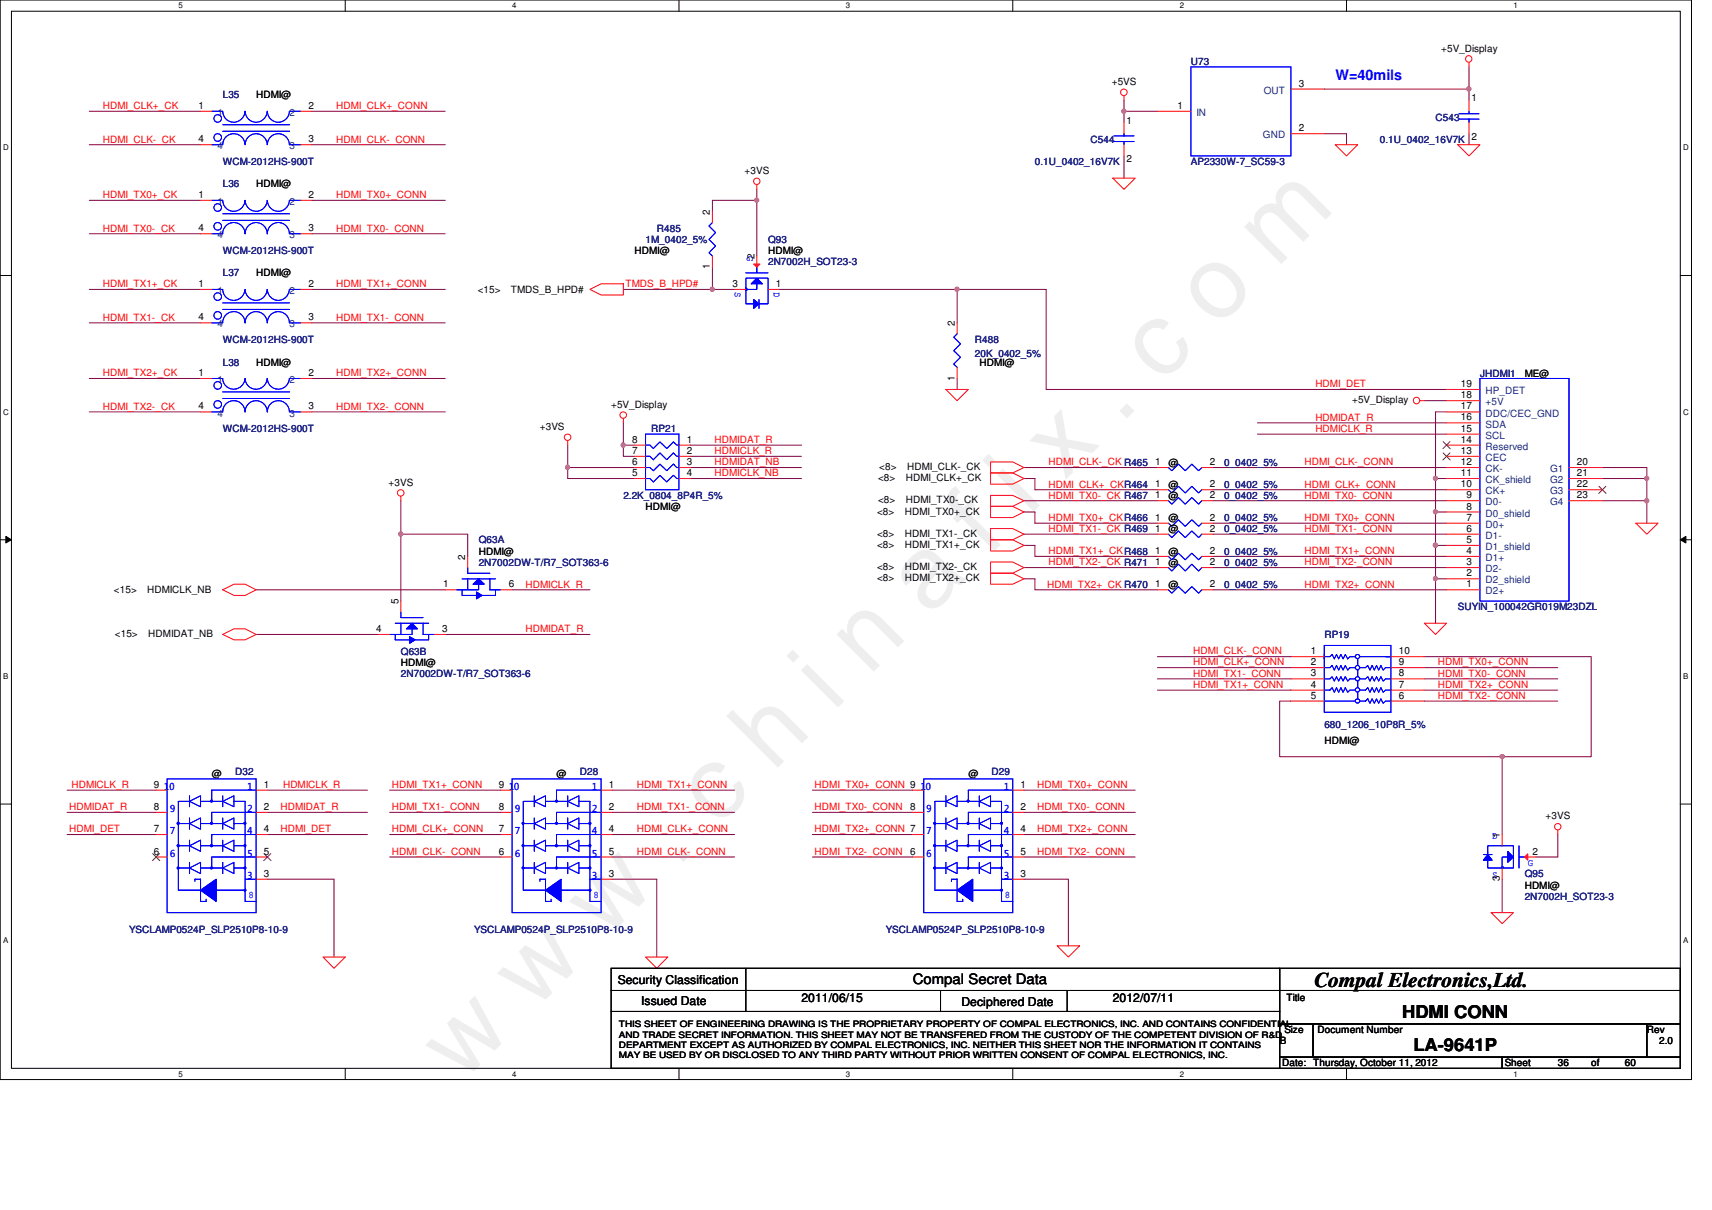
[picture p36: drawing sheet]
<svg xmlns="http://www.w3.org/2000/svg" width="297mm" height="210mm" viewBox="0 0 297 210" stroke-linecap="round" stroke-linejoin="round" font-family="sans-serif">
<defs><g id="words">
<text font-size="17.6" fill="#f0f" x="80.1" y="188" transform="rotate(-45 80.1 188)">w w w . c h i n a f i x . c o m</text>
<text font-size="3.6" x="228" y="171.3">Compal Electronics,Ltd.</text>
<g font-size="3">
<text x="243.3" y="176.6">HDMI CONN</text>
<text x="245.2" y="182.4">LA-9641P</text>
</g>
<text font-size="2.5" fill="#00f" x="231.7" y="13.9">W=40mils</text>
<text font-size="2.5" x="158.4" y="170.8">Compal Secret Data</text>
<g font-size="2.1">
<text x="107.2" y="170.7">Security Classification</text>
<text x="139.1" y="173.8">2011/06/15</text>
<text x="193.1" y="173.8">2012/07/11</text>
<text x="111.2" y="174.3">Issued Date</text>
<text x="166.8" y="174.5">Deciphered Date</text>
</g>
<g font-size="1.7" fill="#000080">
<text x="206.6" y="11.3">U73</text>
<text x="38.6" y="17.1">L35</text>
<text x="249.1" y="20.9">C543</text>
<text x="38.6" y="28.7">WCM-2012HS-900T</text>
<text x="179.6" y="28.7">0.1U_0402_16V7K</text>
<text x="189.2" y="24.8">C544</text>
<text x="206.6" y="28.7">AP2330W-7_SC59-3</text>
<text x="239.4" y="24.8">0.1U_0402_16V7K</text>
<text x="38.6" y="32.5">L36</text>
<text x="114" y="40.2">R485</text>
<text x="38.6" y="48">L37</text>
<text x="38.6" y="44.1">WCM-2012HS-900T</text>
<text x="112" y="42.2">1M_0402_5%</text>
<text x="133.3" y="42.2">Q93</text>
<text x="133.3" y="46">2N7002H_SOT23-3</text>
<text x="38.6" y="59.5">WCM-2012HS-900T</text>
<text x="169.2" y="59.5">R488</text>
<text x="38.6" y="63.4">L38</text>
<text x="169.2" y="61.8">20K_0402_5%</text>
<text x="256.8" y="65.3">JHDMI1</text>
<text x="38.6" y="75">WCM-2012HS-900T</text>
<text x="113" y="75">RP21</text>
<text x="212.4" y="80.8">0_0402_5%</text>
<text x="108.2" y="86.6">2.2K_0804_8P4R_5%</text>
<text x="212.4" y="84.6">0_0402_5%</text>
<text x="212.4" y="86.6">0_0402_5%</text>
<text x="83.1" y="94.3">Q63A</text>
<text x="212.4" y="90.4">0_0402_5%</text>
<text x="212.4" y="92.4">0_0402_5%</text>
<text x="83.1" y="98.1">2N7002DW-T/R7_SOT363-6</text>
<text x="212.4" y="98.1">0_0402_5%</text>
<text x="212.4" y="96.2">0_0402_5%</text>
<text x="212.4" y="102">0_0402_5%</text>
<text x="252.9" y="105.9">SUYIN_100042GR019M23DZL</text>
<text x="69.6" y="113.6">Q63B</text>
<text x="229.8" y="110.7">RP19</text>
<text x="69.6" y="117.4">2N7002DW-T/R7_SOT363-6</text>
<text x="229.8" y="126.3">680_1206_10P8R_5%</text>
<text x="40.8" y="134.5">D32</text>
<text x="100.6" y="134.5">D28</text>
<text x="172" y="134.5">D29</text>
<text x="264.5" y="152.2">Q95</text>
<text x="22.4" y="161.8">YSCLAMP0524P_SLP2510P8-10-9</text>
<text x="82.3" y="161.8">YSCLAMP0524P_SLP2510P8-10-9</text>
<text x="153.7" y="161.8">YSCLAMP0524P_SLP2510P8-10-9</text>
<text x="264.5" y="156">2N7002H_SOT23-3</text>
</g>
<g font-size="1.7">
<text x="250.1" y="9">+5V_Display</text>
<text x="44.4" y="17.1">HDMI@</text>
<text x="192.9" y="14.7">+5VS</text>
<text x="225.3" y="15">3</text>
<text x="255.3" y="17.6">1</text>
<text x="34.4" y="18.9">1</text>
<text x="53.5" y="18.9">2</text>
<text x="195.4" y="21.5">1</text>
<text x="204.3" y="18.9">1</text>
<text x="225.3" y="22.8">2</text>
<text x="34.4" y="24.7">4</text>
<text x="53.5" y="24.7">3</text>
<text x="195.4" y="28.1">2</text>
<text x="255.3" y="24.2">2</text>
<text x="34.4" y="34.3">1</text>
<text x="44.4" y="32.5">HDMI@</text>
<text x="53.5" y="34.3">2</text>
<text x="129.2" y="30.2">+3VS</text>
<text x="34.4" y="40.1">4</text>
<text x="53.5" y="40.1">3</text>
<text x="123.2" y="37.3" transform="rotate(-90 123.2 37.3)">2</text>
<text x="44.4" y="48">HDMI@</text>
<text x="110.1" y="44.1">HDMI@</text>
<text x="123.2" y="46.7" transform="rotate(-90 123.2 46.7)">1</text>
<text x="130.9" y="45" transform="rotate(-90 130.9 45)">2</text>
<text x="133.3" y="44.1">HDMI@</text>
<text x="34.4" y="49.8">1</text>
<text x="53.5" y="49.8">2</text>
<text x="82.9" y="50.8">&lt;15&gt;</text>
<text x="88.6" y="50.8">TMDS_B_HPD#</text>
<text x="127.1" y="49.8">3</text>
<text x="134.6" y="49.8">1</text>
<text x="34.4" y="55.6">4</text>
<text x="53.5" y="55.6">3</text>
<text x="165.6" y="56.6" transform="rotate(-90 165.6 56.6)">2</text>
<text x="34.4" y="65.2">1</text>
<text x="44.4" y="63.4">HDMI@</text>
<text x="53.5" y="65.2">2</text>
<text x="169.9" y="63.4">HDMI@</text>
<text x="264.5" y="65.3">ME@</text>
<text x="34.4" y="71">4</text>
<text x="53.5" y="71">3</text>
<text x="106" y="70.7">+5V_Display</text>
<text x="165.6" y="66" transform="rotate(-90 165.6 66)">1</text>
<text x="234.6" y="70">+5V_Display</text>
<text x="253.5" y="71">17</text>
<text x="253.5" y="69.1">18</text>
<text x="253.5" y="67.1">19</text>
<text x="93.7" y="74.6">+3VS</text>
<text x="109.7" y="76.8">8</text>
<text x="119.2" y="76.8">1</text>
<text x="253.5" y="76.8">14</text>
<text x="253.5" y="74.9">15</text>
<text x="253.5" y="72.9">16</text>
<text x="109.7" y="78.7">7</text>
<text x="109.7" y="80.7">6</text>
<text x="109.7" y="82.6">5</text>
<text x="119.2" y="78.7">2</text>
<text x="119.2" y="80.7">3</text>
<text x="119.2" y="82.6">4</text>
<text x="152.4" y="83.5">&lt;8&gt;</text>
<text x="152.6" y="81.5">&lt;8&gt;</text>
<text x="157.2" y="83.5">HDMI_CLK+_CK</text>
<text x="157.4" y="81.5">HDMI_CLK-_CK</text>
<text x="200.4" y="80.7">1</text>
<text x="202.7" y="80.8">@</text>
<text x="209.9" y="80.7">2</text>
<text x="253.5" y="82.6">11</text>
<text x="253.5" y="80.7">12</text>
<text x="253.5" y="78.7">13</text>
<text x="273.6" y="80.7">20</text>
<text x="273.6" y="82.6">21</text>
<text x="67.4" y="84.2">+3VS</text>
<text x="112" y="88.5">HDMI@</text>
<text x="152.2" y="89.3">&lt;8&gt;</text>
<text x="152.4" y="87.3">&lt;8&gt;</text>
<text x="157" y="89.3">HDMI_TX0+_CK</text>
<text x="157.2" y="87.3">HDMI_TX0-_CK</text>
<text x="200.4" y="84.5">1</text>
<text x="200.4" y="86.4">1</text>
<text x="202.7" y="84.6">@</text>
<text x="202.7" y="86.6">@</text>
<text x="209.9" y="84.5">2</text>
<text x="209.9" y="86.4">2</text>
<text x="253.5" y="84.5">10</text>
<text x="254.5" y="88.4">8</text>
<text x="254.5" y="86.4">9</text>
<text x="273.6" y="84.5">22</text>
<text x="273.6" y="86.4">23</text>
<text x="152.2" y="95">&lt;8&gt;</text>
<text x="152.2" y="93.1">&lt;8&gt;</text>
<text x="157" y="95">HDMI_TX1+_CK</text>
<text x="157" y="93.1">HDMI_TX1-_CK</text>
<text x="200.4" y="90.3">1</text>
<text x="200.4" y="92.2">1</text>
<text x="202.7" y="90.4">@</text>
<text x="202.7" y="92.4">@</text>
<text x="209.9" y="90.3">2</text>
<text x="209.9" y="92.2">2</text>
<text x="254.5" y="94.2">5</text>
<text x="254.5" y="92.2">6</text>
<text x="254.5" y="90.3">7</text>
<text x="76.9" y="101.9">1</text>
<text x="80.7" y="97.1" transform="rotate(-90 80.7 97.1)">2</text>
<text x="83.1" y="96.2">HDMI@</text>
<text x="88.3" y="101.9">6</text>
<text x="152.2" y="98.9">&lt;8&gt;</text>
<text x="152.2" y="100.8">&lt;8&gt;</text>
<text x="157" y="98.9">HDMI_TX2-_CK</text>
<text x="157" y="100.8">HDMI_TX2+_CK</text>
<text x="200.4" y="98">1</text>
<text x="200.4" y="96.1">1</text>
<text x="200.4" y="101.9">1</text>
<text x="202.7" y="98.1">@</text>
<text x="202.7" y="96.2">@</text>
<text x="209.9" y="98">2</text>
<text x="209.9" y="96.1">2</text>
<text x="209.9" y="101.9">2</text>
<text x="254.5" y="101.9">1</text>
<text x="254.5" y="100">2</text>
<text x="254.5" y="98">3</text>
<text x="254.5" y="96.1">4</text>
<text x="19.8" y="102.8">&lt;15&gt;</text>
<text x="25.5" y="102.8">HDMICLK_NB</text>
<text x="69.1" y="104.8" transform="rotate(-90 69.1 104.8)">5</text>
<text x="202.7" y="102">@</text>
<text x="19.9" y="110.5">&lt;15&gt;</text>
<text x="25.7" y="110.5">HDMIDAT_NB</text>
<text x="65.3" y="109.6">4</text>
<text x="76.7" y="109.6">3</text>
<text x="227.5" y="113.5">1</text>
<text x="242.7" y="113.5">10</text>
<text x="69.6" y="115.5">HDMI@</text>
<text x="227.5" y="115.4">2</text>
<text x="227.5" y="117.3">3</text>
<text x="227.5" y="119.3">4</text>
<text x="242.7" y="115.4">9</text>
<text x="242.7" y="117.3">8</text>
<text x="242.7" y="119.3">7</text>
<text x="227.5" y="121.2">5</text>
<text x="242.7" y="121.2">6</text>
<text x="229.8" y="129">HDMI@</text>
<text x="26.7" y="136.7">9</text>
<text x="36.7" y="134.8">@</text>
<text x="45.8" y="136.7">1</text>
<text x="86.5" y="136.7">9</text>
<text x="96.6" y="134.8">@</text>
<text x="105.7" y="136.7">1</text>
<text x="168" y="134.8">@</text>
<text x="177.1" y="136.7">1</text>
<text x="26.7" y="140.5">8</text>
<text x="45.8" y="140.5">2</text>
<text x="86.5" y="140.5">8</text>
<text x="105.7" y="140.5">2</text>
<text x="157.9" y="140.5">8</text>
<text x="177.1" y="140.5">2</text>
<text x="268.2" y="142.2">+3VS</text>
<text x="26.7" y="148.3">6</text>
<text x="26.7" y="144.4">7</text>
<text x="45.8" y="144.4">4</text>
<text x="45.8" y="148.3">5</text>
<text x="86.5" y="148.3">6</text>
<text x="86.5" y="144.4">7</text>
<text x="105.7" y="144.4">4</text>
<text x="105.7" y="148.3">5</text>
<text x="157.9" y="148.3">6</text>
<text x="177.1" y="144.4">4</text>
<text x="177.1" y="148.3">5</text>
<text x="260.2" y="145.4" transform="rotate(-90 260.2 145.4)">1</text>
<text x="265.9" y="148.3">2</text>
<text x="45.8" y="152.1">3</text>
<text x="105.7" y="152.1">3</text>
<text x="177.1" y="152.1">3</text>
<text x="260.2" y="152.9" transform="rotate(-90 260.2 152.9)">3</text>
<text x="264.5" y="154.1">HDMI@</text>
<text x="223.2" y="173.6">Title</text>
<text x="222.8" y="179.2">Size</text>
<text x="228.6" y="179.2">Document Number</text>
<text x="285.7" y="179.2">Rev</text>
<text x="222" y="181.1">B</text>
<text x="222.5" y="185">Date: Thursday, October 11, 2012</text>
<text x="261.1" y="185">Sheet</text>
<text x="270.3" y="185">36</text>
<text x="276.1" y="185">of</text>
<text x="281.9" y="185">60</text>
<text x="287.9" y="181.1">2.0</text>
</g>
<g font-size="1.7" fill="#004080">
<text x="219.3" y="16.3">OUT</text>
<text x="37.7" y="20.1">1</text>
<text x="50.2" y="20.1">2</text>
<text x="207.6" y="20.1">IN</text>
<text x="37.7" y="25.9">4</text>
<text x="50.2" y="25.9">3</text>
<text x="219.1" y="24">GND</text>
<text x="37.7" y="35.6">1</text>
<text x="50.2" y="35.6">2</text>
<text x="37.7" y="41.4">4</text>
<text x="50.2" y="41.4">3</text>
<text x="37.7" y="51">1</text>
<text x="50.2" y="51">2</text>
<text x="37.7" y="56.8">4</text>
<text x="50.2" y="56.8">3</text>
<text x="37.7" y="66.5">1</text>
<text x="50.2" y="66.5">2</text>
<text x="257.8" y="70.3">+5V</text>
<text x="257.8" y="68.4">HP_DET</text>
<text x="37.7" y="72.3">4</text>
<text x="50.2" y="72.3">3</text>
<text x="257.8" y="76.1">SCL</text>
<text x="257.8" y="74.2">SDA</text>
<text x="257.8" y="72.3">DDC/CEC_GND</text>
<text x="257.8" y="83.8">CK_shield</text>
<text x="257.8" y="81.9">CK-</text>
<text x="257.8" y="80">CEC</text>
<text x="257.8" y="78">Reserved</text>
<text x="268.9" y="81.9">G1</text>
<text x="268.9" y="83.8">G2</text>
<text x="257.8" y="89.6">D0_shield</text>
<text x="257.8" y="87.7">D0-</text>
<text x="257.8" y="85.8">CK+</text>
<text x="268.9" y="85.8">G3</text>
<text x="268.9" y="87.7">G4</text>
<text x="257.8" y="95.4">D1_shield</text>
<text x="257.8" y="93.5">D1-</text>
<text x="257.8" y="91.6">D0+</text>
<text x="257.8" y="101.2">D2_shield</text>
<text x="257.8" y="99.3">D2-</text>
<text x="257.8" y="97.3">D1+</text>
<text x="257.8" y="103.1">D2+</text>
</g>
<g font-size="1.7" fill="#f00">
<text x="17.8" y="18.9">HDMI_CLK+_CK</text>
<text x="58.3" y="18.9">HDMI_CLK+_CONN</text>
<text x="17.8" y="24.7">HDMI_CLK-_CK</text>
<text x="58.3" y="24.7">HDMI_CLK-_CONN</text>
<text x="17.8" y="34.4">HDMI_TX0+_CK</text>
<text x="58.3" y="34.4">HDMI_TX0+_CONN</text>
<text x="17.8" y="40.2">HDMI_TX0-_CK</text>
<text x="58.3" y="40.2">HDMI_TX0-_CONN</text>
<text x="17.8" y="49.8">HDMI_TX1+_CK</text>
<text x="58.3" y="49.8">HDMI_TX1+_CONN</text>
<text x="108.5" y="49.8">TMDS_B_HPD#</text>
<text x="17.8" y="55.6">HDMI_TX1-_CK</text>
<text x="58.3" y="55.6">HDMI_TX1-_CONN</text>
<text x="17.8" y="65.3">HDMI_TX2+_CK</text>
<text x="58.3" y="65.3">HDMI_TX2+_CONN</text>
<text x="17.8" y="71.1">HDMI_TX2-_CK</text>
<text x="58.3" y="71.1">HDMI_TX2-_CONN</text>
<text x="228.2" y="67.2">HDMI_DET</text>
<text x="124" y="76.8">HDMIDAT_R</text>
<text x="228.2" y="73">HDMIDAT_R</text>
<text x="228.2" y="74.9">HDMICLK_R</text>
<text x="124" y="78.8">HDMICLK_R</text>
<text x="124" y="80.7">HDMIDAT_NB</text>
<text x="124" y="82.6">HDMICLK_NB</text>
<text x="181.9" y="80.7">HDMI_CLK-_CK R465</text>
<text x="226.3" y="80.7">HDMI_CLK-_CONN</text>
<text x="181.9" y="84.6">HDMI_CLK+_CKR464</text>
<text x="181.9" y="86.5">HDMI_TX0-_CK R467</text>
<text x="226.3" y="84.6">HDMI_CLK+_CONN</text>
<text x="226.3" y="86.5">HDMI_TX0-_CONN</text>
<text x="181.9" y="92.3">HDMI_TX1-_CK R469</text>
<text x="181.9" y="90.4">HDMI_TX0+_CKR466</text>
<text x="226.3" y="90.4">HDMI_TX0+_CONN</text>
<text x="226.3" y="92.3">HDMI_TX1-_CONN</text>
<text x="91.2" y="101.9">HDMICLK_R</text>
<text x="181.7" y="101.9">HDMI_TX2+_CK R470</text>
<text x="181.9" y="98.1">HDMI_TX2-_CK R471</text>
<text x="181.9" y="96.1">HDMI_TX1+_CKR468</text>
<text x="226.3" y="96.1">HDMI_TX1+_CONN</text>
<text x="226.3" y="98.1">HDMI_TX2-_CONN</text>
<text x="226.3" y="101.9">HDMI_TX2+_CONN</text>
<text x="91.2" y="109.7">HDMIDAT_R</text>
<text x="207" y="113.5">HDMI_CLK-_CONN</text>
<text x="207" y="115.4">HDMI_CLK+_CONN</text>
<text x="207" y="119.3">HDMI_TX1+_CONN</text>
<text x="207" y="117.4">HDMI_TX1-_CONN</text>
<text x="249.5" y="115.4">HDMI_TX0+_CONN</text>
<text x="249.5" y="117.4">HDMI_TX0-_CONN</text>
<text x="249.5" y="119.3">HDMI_TX2+_CONN</text>
<text x="249.5" y="121.2">HDMI_TX2-_CONN</text>
<text x="12.4" y="136.7">HDMICLK_R</text>
<text x="49.1" y="136.7">HDMICLK_R</text>
<text x="68" y="136.7">HDMI_TX1+_CONN</text>
<text x="110.5" y="136.7">HDMI_TX1+_CONN</text>
<text x="141.3" y="136.7">HDMI_TX0+_CONN 9</text>
<text x="180" y="136.7">HDMI_TX0+_CONN</text>
<text x="12" y="140.5">HDMIDAT_R</text>
<text x="48.7" y="140.5">HDMIDAT_R</text>
<text x="68" y="140.5">HDMI_TX1-_CONN</text>
<text x="110.5" y="140.5">HDMI_TX1-_CONN</text>
<text x="141.3" y="140.5">HDMI_TX0-_CONN</text>
<text x="180" y="140.5">HDMI_TX0-_CONN</text>
<text x="12" y="144.4">HDMI_DET</text>
<text x="48.7" y="144.4">HDMI_DET</text>
<text x="68" y="148.3">HDMI_CLK-_CONN</text>
<text x="68" y="144.4">HDMI_CLK+_CONN</text>
<text x="110.5" y="148.3">HDMI_CLK-_CONN</text>
<text x="110.5" y="144.4">HDMI_CLK+_CONN</text>
<text x="141.3" y="144.4">HDMI_TX2+_CONN 7</text>
<text x="141.3" y="148.3">HDMI_TX2-_CONN</text>
<text x="180" y="144.4">HDMI_TX2+_CONN</text>
<text x="180" y="148.3">HDMI_TX2-_CONN</text>
</g>
<g font-size="1.7" fill="#00f">
<text x="129.7" y="44.4" transform="rotate(90 129.7 44.4)">G</text>
<text x="127.5" y="50.6" transform="rotate(90 127.5 50.6)">S</text>
<text x="134.3" y="50.6" transform="rotate(90 134.3 50.6)">D</text>
<text x="28.5" y="137">10</text>
<text x="42.9" y="137">1</text>
<text x="88.3" y="137">10</text>
<text x="102.7" y="137">1</text>
<text x="159.7" y="137">10</text>
<text x="174.2" y="137">1</text>
<text x="29.5" y="140.9">9</text>
<text x="42.9" y="140.9">2</text>
<text x="89.4" y="140.9">9</text>
<text x="102.7" y="140.9">2</text>
<text x="160.8" y="140.9">9</text>
<text x="174.2" y="140.9">2</text>
<text x="29.5" y="144.7">7</text>
<text x="29.5" y="148.6">6</text>
<text x="42.9" y="144.7">4</text>
<text x="42.9" y="148.6">5</text>
<text x="89.4" y="144.7">7</text>
<text x="89.4" y="148.6">6</text>
<text x="102.7" y="144.7">4</text>
<text x="102.7" y="148.6">5</text>
<text x="160.8" y="144.7">7</text>
<text x="160.8" y="148.6">6</text>
<text x="174.2" y="144.7">4</text>
<text x="174.2" y="148.6">5</text>
<text x="258.9" y="145.6">D</text>
<text x="42.9" y="152.4">3</text>
<text x="43.1" y="155.8">8</text>
<text x="102.7" y="152.4">3</text>
<text x="103" y="155.8">8</text>
<text x="174.2" y="152.4">3</text>
<text x="174.4" y="155.8">8</text>
<text x="258.9" y="152.4">S</text>
<text x="265.1" y="150.2">G</text>
</g>
<g font-size="1.5">
<text x="107.4" y="178.2">THIS SHEET OF ENGINEERING DRAWING IS THE PROPRIETARY PROPERTY OF COMPAL ELECTRONICS, INC. AND CONTAINS CONFIDENTIAL</text>
<text x="107.4" y="180">AND TRADE SECRET INFORMATION. THIS SHEET MAY NOT BE TRANSFERED FROM THE CUSTODY OF THE COMPETENT DIVISION OF R&amp;D</text>
<text x="107.4" y="181.8">DEPARTMENT EXCEPT AS AUTHORIZED BY COMPAL ELECTRONICS, INC. NEITHER THIS SHEET NOR THE INFORMATION IT CONTAINS</text>
<text x="107.4" y="183.6">MAY BE USED BY OR DISCLOSED TO ANY THIRD PARTY WITHOUT PRIOR WRITTEN CONSENT OF COMPAL ELECTRONICS, INC.</text>
</g>
<g font-size="1.4">
<text x="30.9" y="1.4">5</text>
<text x="88.9" y="1.4">4</text>
<text x="146.8" y="1.4">3</text>
<text x="204.7" y="1.4">2</text>
<text x="262.6" y="1.4">1</text>
<text x=".5" y="26.1">D</text>
<text x="292.1" y="26.1">D</text>
<text x=".5" y="71.9">C</text>
<text x="292.1" y="71.9">C</text>
<text x=".5" y="117.8">B</text>
<text x="292.1" y="117.8">B</text>
<text x=".5" y="163.6">A</text>
<text x="292.1" y="163.6">A</text>
<text x="30.9" y="186.8">5</text>
<text x="88.9" y="186.8">4</text>
<text x="146.8" y="186.8">3</text>
<text x="204.7" y="186.8">2</text>
<text x="262.6" y="186.8">1</text>
</g>
</g></defs>
<path d="M0 0h293.5v187.3h-293.5zM2 1.9h289.5v183.4h-289.5z" fill="none" stroke="#000" stroke-width=".17"/>
<g fill="#fff">
<path d="M30.9 .2h.8v1.5h-.8z"/>
<path d="M30.9 185.5h.8v1.6h-.8z"/>
</g>
<path d="M59.9 0v1.9M59.9 185.3v2" fill="none" stroke="#000" stroke-width=".17"/>
<path d="M88.9 .2h.7v1.5h-.7z" fill="#fff"/>
<path d="M117.8 0v1.9" fill="none" stroke="#000" stroke-width=".17"/>
<path d="M146.8 .2h.7v1.5h-.7z" fill="#fff"/>
<path d="M175.7 0v1.9" fill="none" stroke="#000" stroke-width=".17"/>
<path d="M204.7 .2h.7v1.5h-.7z" fill="#fff"/>
<path d="M233.6 0v1.9" fill="none" stroke="#000" stroke-width=".17"/>
<g fill="#fff">
<path d="M262.6 .2h.7v1.5h-.7z"/>
<path d="M262.6 185.5h.7v1.6h-.7z"/>
<path d="M.5 24.8h1v1.6h-1z"/>
<path d="M292 24.8h1v1.6h-1z"/>
<path d="M.5 70.7h1v1.5h-1z"/>
<path d="M292 70.7h1v1.5h-1z"/>
</g>
<path d="M0 47.8h2M291.5 47.8h2" fill="none" stroke="#000" stroke-width=".17"/>
<g fill="#fff">
<path d="M.5 116.5h.9v1.6h-.9z"/>
<path d="M292 116.5h.9v1.6h-.9z"/>
</g>
<path d="M0 93.6h2M1 93l1 .6-1 .6zM291.5 93.6l1-.6v1.2zM291.5 93.6h2" fill="none" stroke="#000" stroke-width=".17"/>
<path d="M1 93l1 .6-1 .6zM291.5 93.6l1-.6v1.2z" fill="#000"/>
<g fill="#fff">
<path d="M.5 162.4h.9v1.5h-.9z"/>
<path d="M292 162.4h.9v1.5h-.9z"/>
</g>
<path d="M0 139.5h2M291.5 139.5h2" fill="none" stroke="#000" stroke-width=".17"/>
<path d="M181.5 67.6h69.5M210.5 81.1h40.5M210.5 85h40.5M210.5 86.9h40.5M210.5 90.8h40.5M210.5 92.7h40.5M210.5 96.5h40.5M210.5 98.5h40.5M251 83h-1.9v5.8M210.5 102.3h40.5" fill="none" stroke="#800040" stroke-width=".17"/>
<circle cx="249" cy="83" r=".37" fill="#f0f"/>
<circle cx="249" cy="83" r=".37" fill="none" stroke="#f0f" stroke-width=".17"/>
<path d="M251 88.8h-1.9v5.8" fill="none" stroke="#800040" stroke-width=".17"/>
<circle cx="249" cy="94.6" r=".37" fill="#f0f"/>
<circle cx="249" cy="94.6" r=".37" fill="none" stroke="#f0f" stroke-width=".17"/>
<circle cx="249" cy="88.8" r=".37" fill="#f0f"/>
<circle cx="249" cy="88.8" r=".37" fill="none" stroke="#f0f" stroke-width=".17"/>
<path d="M249.1 94.6h1.9M249.1 100.4v7.7" fill="none" stroke="#800040" stroke-width=".17"/>
<circle cx="249" cy="100.4" r=".38" fill="#f0f"/>
<circle cx="249" cy="100.4" r=".38" fill="none" stroke="#f0f" stroke-width=".17"/>
<path d="M251 71.5h-1.9v11.5M249.1 94.6v5.8h1.9" fill="none" stroke="#800040" stroke-width=".17"/>
<circle cx="249" cy="94.6" r=".37" fill="#f0f"/>
<circle cx="249" cy="94.6" r=".37" fill="none" stroke="#f0f" stroke-width=".17"/>
<g fill="none" stroke="#800040" stroke-width=".17">
<path d="M15.5 19.3h19.3M54.1 19.3h23.2M15.5 25.1h19.3M15.5 34.8h19.3M54.1 34.8h23.2M54.1 25.1h23.2M15.5 50.2h19.3M15.5 56h19.3M15.5 40.6h19.3M54.1 56h23.2M54.1 50.2h23.2M54.1 40.6h23.2"/>
<path d="M135.2 50.2h46.3M218.2 73.4h32.8M218.2 75.3h32.8M247.1 69.5h3.9M278 81.1h7.7v1.9M278 83h7.7M285.7 83v7.8M44.4 102.3h32.9M44.4 110.1h21.3M11.6 144.8h15.5M46.4 144.8h17.3M46.4 152.5h11.5v13.5"/>
</g>
<circle cx="285.7" cy="86.9" r=".38" fill="#f0f"/>
<circle cx="285.7" cy="86.9" r=".38" fill="none" stroke="#f0f" stroke-width=".17"/>
<circle cx="285.7" cy="83" r=".37" fill="#f0f"/>
<circle cx="285.7" cy="83" r=".37" fill="none" stroke="#f0f" stroke-width=".17"/>
<path d="M278 86.9h7.7M260.6 131.3v13.5M260.6 152.5v5.8M270.3 144.8v3.9h-3.9" fill="none" stroke="#800040" stroke-width=".17"/>
<circle cx="260.6" cy="131.2" r=".37" fill="#f0f"/>
<circle cx="260.6" cy="131.2" r=".37" fill="none" stroke="#f0f" stroke-width=".17"/>
<path d="M200.8 19.3h-5.8v2M254.9 15.5v1.9M254.9 23.2v1.9M247.1 113.9h29v17.4h-54.1v-9.7h2M247.1 115.8h23.2M247.1 117.8h23.2M247.1 119.7h23.2M11.6 137.1h15.5M46.4 137.1h17.3M247.1 121.6h23.2M11.6 140.9h15.5M46.4 140.9h17.3" fill="none" stroke="#800040" stroke-width=".17"/>
<circle cx="195" cy="19.3" r=".38" fill="#f0f"/>
<circle cx="195" cy="19.3" r=".38" fill="none" stroke="#f0f" stroke-width=".17"/>
<path d="M195 17.4v1.9M229.8 15.5h25.1M229.8 23.2h3.8v1.9" fill="none" stroke="#800040" stroke-width=".17"/>
<circle cx="254.8" cy="15.4" r=".37" fill="#f0f"/>
<circle cx="254.8" cy="15.4" r=".37" fill="none" stroke="#f0f" stroke-width=".17"/>
<path d="M254.9 11.6v3.9M15.5 65.7h19.3M15.5 71.5h19.3M54.1 65.7h23.2M54.1 71.5h23.2" fill="none" stroke="#800040" stroke-width=".17"/>
<g fill="none" stroke="#f00" stroke-width=".17">
<path d="M195 16.6v.8M254.9 10.8v.8M254.9 17.4v1.9M252.9 25.1h3.9l-1.9 1.9zM254.9 21.3v1.9M34.8 50.2h1.9M34.8 56h1.9M52.2 56h1.9M52.2 50.2h1.9M34.8 65.7h1.9M34.8 71.5h1.9M52.2 71.5h1.9"/>
<path d="M52.2 65.7h1.9M246.4 69.5h.7M251 79.2h5.8M251 77.2h5.8M251 75.3h5.8M251 73.4h5.8M251 71.5h5.8M251 69.5h5.8M251 67.6h5.8M251 98.5h5.8M251 96.5h5.8M251 94.6h5.8"/>
<path d="M251 92.7h5.8M251 90.8h5.8M251 88.8h5.8M251 86.9h5.8M251 85h5.8M251 83h5.8M251 81.1h5.8M272.2 81.1h5.8M272.2 83h5.8M272.2 85h5.8M272.2 86.9h5.8M283.8 90.8h3.9l-2 1.9z"/>
<path d="M38.6 110.1l2-1h1.9l1.9 1-1.9 .9h-1.9zM38.6 102.3l2-1h1.9l1.9 1-1.9 1h-1.9zM247.1 108.1h3.9l-1.9 2zM251 102.3h5.8M251 100.4h5.8M258.7 158.3h3.9l-2 1.9zM270.3 144v.8M56 166h3.9l-2 2z"/>
<circle cx="195" cy="16" r=".57"/>
<circle cx="254.8" cy="10.2" r=".56"/>
<circle cx="245.8" cy="69.5" r=".56"/>
<circle cx="270.3" cy="143.4" r=".56"/>
</g>
<path d="M106 168h116v3.8h-116zM106 171.8h116v3.7h-116zM106 175.5h116v9.8h-116zM222 168h69.5v3.8h-69.5zM222 171.8h69.5v5.8h-69.5zM227.8 177.6h57.9v5.8h-57.9zM285.7 177.6h5.8v5.8h-5.8zM222 183.4h38.6v1.9h-38.6zM260.6 183.4h30.9v1.9h-30.9z" fill="none" stroke="#000" stroke-width=".17"/>
<g fill="none" stroke="#00f" stroke-width=".17">
<path d="M253.1 19.7h3.5M254.9 19.3v.4M253.1 20.7h3.5M254.9 20.7v.6M36.7 50.2h1.9a1.93 1.93 0 0 0 2 1.9 1.93 1.93 0 0 0 1.9-1.9M36.7 56h1.9a1.93 1.93 0 0 1 2-1.9 1.93 1.93 0 0 1 1.9 1.9M38.6 52.5h11.6M38.6 53.7h11.6M42.5 50.2a1.9 1.9 0 0 0 1.9 1.9 1.9 1.9 0 0 0 1.9-1.9M42.5 56a1.91 1.91 0 0 1 1.9-1.9 1.91 1.91 0 0 1 1.9 1.9M46.4 50.2a1.9 1.9 0 0 0 1.9 1.9 1.9 1.9 0 0 0 1.9-1.9M46.4 56a1.91 1.91 0 0 1 1.9-1.9 1.91 1.91 0 0 1 1.9 1.9"/>
<path d="M50.2 56h2M50.2 50.2h2M36.7 65.7h1.9a1.93 1.93 0 0 0 2 1.8 1.93 1.93 0 0 0 1.9-1.8M36.7 71.5h1.9a1.93 1.93 0 0 1 2-2 1.93 1.93 0 0 1 1.9 2M38.6 68h11.6M38.6 69.1h11.6M42.5 65.7a1.91 1.91 0 0 0 1.9 1.8 1.91 1.91 0 0 0 1.9-1.8M42.5 71.5a1.91 1.91 0 0 1 1.9-2 1.91 1.91 0 0 1 1.9 2M46.4 65.7a1.91 1.91 0 0 0 1.9 1.8 1.91 1.91 0 0 0 1.9-1.8M46.4 71.5a1.91 1.91 0 0 1 1.9-2 1.91 1.91 0 0 1 1.9 2M50.2 71.5h2M50.2 65.7h2"/>
<path d="M256.8 65.7h15.4v38.6h-15.4z"/>
<circle cx="37.8" cy="54.7" r=".66"/>
<circle cx="37.8" cy="51.5" r=".66"/>
<circle cx="37.8" cy="66.9" r=".66"/>
<circle cx="37.8" cy="70.2" r=".66"/>
</g>
<path d="M250.4 78.6l1.2 1.2M250.4 76.6l1.2 1.2M251.6 78.6l-1.3 1.2M251.6 76.6l-1.3 1.2M277.4 84.4l1.3 1.2M278.6 84.4l-1.2 1.2" fill="none" stroke="#804000" stroke-width=".17"/>
<path d="M261.6 147.7l1 1-1 .9z" fill="#00f"/>
<path d="M261.6 147.7l1 1-1 .9z" fill="none" stroke="#00f" stroke-width=".17"/>
<path d="M258.1 148.2l.8 1h-1.5z" fill="#00f"/>
<path d="M257.4 148.2h1.5M258.1 148.2v-1.5h4.5v3.9h-2v-1.9h1M258.1 148.2l.8 1h-1.5zM258.1 149.2v1.4h2.5h-.1v-.2h.3v.2M263.6 146.7v3.9M263.6 148.7h.9" fill="none" stroke="#00f" stroke-width=".17"/>
<path d="M261.6 147.7l1 1-1 .9z" fill="#00f"/>
<path d="M261.6 147.7l1 1-1 .9z" fill="none" stroke="#00f" stroke-width=".17"/>
<path d="M258.1 148.2l.8 1h-1.5z" fill="#00f"/>
<path d="M257.4 148.2h1.5M258.1 148.2v-1.5h4.5v3.9h-2v-1.9h1M258.1 148.2l.8 1h-1.5zM258.1 149.2v1.4h2.5h-.1v-.2h.3v.2M263.6 146.7v3.9M263.6 148.7h.9" fill="none" stroke="#00f" stroke-width=".17"/>
<path d="M265.1 148.1v1.1l-.6-.5z" fill="#f00"/>
<g fill="none" stroke="#f00" stroke-width=".17">
<path d="M200.8 19.3h5.8M224 15.5h5.8M34.8 34.8h1.9M52.2 34.8h1.9M195 21.3v1.9M224 23.2h5.8M34.8 40.6h1.9M52.2 40.6h1.9M65.7 110.1h1.9M241.3 113.9h5.8M241.3 115.8h5.8M241.3 117.8h5.8"/>
<path d="M241.3 119.7h5.8M241.3 121.6h5.8M260.6 144.8v1.9M260.6 150.6v1.9M264.5 148.7h1.9M265.1 148.1v1.1l-.6-.5z"/>
</g>
<g fill="none" stroke="#00f" stroke-width=".17">
<path d="M206.6 11.6h17.4v15.4h-17.4zM36.7 34.8h1.9a1.93 1.93 0 0 0 2 1.9 1.93 1.93 0 0 0 1.9-1.9M38.6 37.1h11.6M38.6 38.2h11.6M42.5 34.8a1.9 1.9 0 0 0 1.9 1.9 1.9 1.9 0 0 0 1.9-1.9M46.4 34.8a1.9 1.9 0 0 0 1.9 1.9 1.9 1.9 0 0 0 1.9-1.9M50.2 34.8h2M193.3 23.6h3.5M195 23.2v.4M36.7 40.6h1.9a1.93 1.93 0 0 1 2-2 1.93 1.93 0 0 1 1.9 2M42.5 40.6a1.91 1.91 0 0 1 1.9-2 1.91 1.91 0 0 1 1.9 2M46.4 40.6a1.91 1.91 0 0 1 1.9-2 1.91 1.91 0 0 1 1.9 2"/>
<path d="M50.2 40.6h2M229.8 112h11.5v11.6h-11.5zM236.1 113.9h5.2h-.9M236.9 119.7l.4-.4 .4 .8 .4-.8 .4 .8 .3-.8 .4 .8 .4-.8 .4 .8 .4-.4h.9M236.9 117.8l.4-.4 .4 .7 .4-.7 .4 .7 .3-.7 .4 .7 .4-.7 .4 .7 .4-.3h.9M236.9 115.8l.4-.4 .4 .8 .4-.8 .4 .8 .3-.8 .4 .8 .4-.8 .4 .8 .4-.4h.9M29 135.1h15.4v23.2h-15.4zM236 121.6h.9l.4-.4-.4 .4M237.3 121.2l.4 .8 .4-.8 .4 .8 .3-.8 .4 .8 .4-.8 .4 .8 .4-.4h.9M30.9 142.9h2M34.8 142.9h3.8M38.6 141.9v1.9"/>
<path d="M38.6 142.9l2-1v1.9z"/>
<circle cx="37.8" cy="36" r=".66"/>
<circle cx="37.8" cy="39.3" r=".66"/>
</g>
<path d="M36.6 142.7h.2v.2h-.2z" fill-rule="evenodd" fill="#00f"/>
<path d="M36.6 142.7h.2v.2h-.2zM40.6 142.9h1.9" fill="none" stroke="#00f" stroke-width=".17"/>
<path d="M42.4 142.7h.2v.2h-.2z" fill-rule="evenodd" fill="#00f"/>
<path d="M42.4 142.7h.2v.2h-.2z" fill="none" stroke="#00f" stroke-width=".17"/>
<path d="M42.4 150.4h.2v.3h-.2z" fill-rule="evenodd" fill="#00f"/>
<path d="M42.4 150.4h.2v.3h-.2z" fill="none" stroke="#00f" stroke-width=".17"/>
<path d="M42.4 146.6h.2v.2h-.2z" fill-rule="evenodd" fill="#00f"/>
<path d="M36.7 148.7h7.7M42.4 146.6h.2v.2h-.2z" fill="none" stroke="#00f" stroke-width=".17"/>
<path d="M36.6 150.4h.2v.3h-.2z" fill-rule="evenodd" fill="#00f"/>
<g fill="none" stroke="#00f" stroke-width=".17">
<path d="M32.9 139h-2v15.4h5.8M34.8 139h3.8M38.6 138v1.9M38.6 139l2-1v1.9zM40.6 139h1.9v15.4h-7.7M44.4 137.1h-7.7v1.9M30.9 146.7h2M30.9 150.6h2M34.8 146.7h3.8M34.8 150.6h3.8M36.6 150.4h.2v.3h-.2zM36.7 148.7v1.9"/>
<path d="M38.6 145.7v2M38.6 149.6v1.9M38.6 146.7l2-1v2zM38.6 150.6l2-1v1.9zM40.6 146.7h1.9M40.6 150.6h1.9M44.4 140.9h-7.7v2M44.4 144.8h-7.7v1.9"/>
</g>
<path d="M36.6 146.6h.2v.2h-.2z" fill-rule="evenodd" fill="#00f"/>
<path d="M36.6 146.6h.2v.2h-.2z" fill="none" stroke="#00f" stroke-width=".17"/>
<path d="M36.6 138.8h.2v.3h-.2z" fill-rule="evenodd" fill="#00f"/>
<path d="M36.6 138.8h.2v.3h-.2z" fill="none" stroke="#00f" stroke-width=".17"/>
<path d="M42.4 154.3h.2v.2h-.2z" fill-rule="evenodd" fill="#00f"/>
<path d="M32.9 138v1.9M32.9 139l1.9-1v1.9zM32.9 141.9v1.9M32.9 149.6v1.9M32.9 145.7v2M32.9 142.9l1.9-1v1.9zM32.9 150.6l1.9-1v1.9zM32.9 146.7l1.9-1v2zM42.4 154.3h.2v.2h-.2zM42.5 154.4v2h1.9M42.5 152.5h1.9" fill="none" stroke="#00f" stroke-width=".17"/>
<path d="M30.8 142.7h.3v.2h-.3z" fill-rule="evenodd" fill="#00f"/>
<path d="M30.8 142.7h.3v.2h-.3z" fill="none" stroke="#00f" stroke-width=".17"/>
<path d="M30.8 146.6h.3v.2h-.3z" fill-rule="evenodd" fill="#00f"/>
<path d="M30.8 146.6h.3v.2h-.3z" fill="none" stroke="#00f" stroke-width=".17"/>
<path d="M30.8 150.4h.3v.3h-.3z" fill-rule="evenodd" fill="#00f"/>
<path d="M30.8 150.4h.3v.3h-.3zM34.8 152.5v3.9" fill="none" stroke="#00f" stroke-width=".17"/>
<path d="M34.8 154.4l2.7-1.9v3.9z" fill="#00f"/>
<path d="M29 135.1h15.4v23.2h-15.4zM30.9 142.9h2M34.8 154.4l2.7-1.9v3.9zM34.8 152.5h-1v.4M34.8 142.9h3.8M35.8 156v.4h-1M38.6 141.9v1.9M38.6 142.9l2-1v1.9z" fill="none" stroke="#00f" stroke-width=".17"/>
<path d="M36.6 142.7h.2v.2h-.2z" fill-rule="evenodd" fill="#00f"/>
<path d="M36.6 142.7h.2v.2h-.2zM40.6 142.9h1.9" fill="none" stroke="#00f" stroke-width=".17"/>
<path d="M42.4 142.7h.2v.2h-.2z" fill-rule="evenodd" fill="#00f"/>
<path d="M42.4 142.7h.2v.2h-.2z" fill="none" stroke="#00f" stroke-width=".17"/>
<path d="M42.4 150.4h.2v.3h-.2z" fill-rule="evenodd" fill="#00f"/>
<path d="M42.4 150.4h.2v.3h-.2z" fill="none" stroke="#00f" stroke-width=".17"/>
<path d="M42.4 146.6h.2v.2h-.2z" fill-rule="evenodd" fill="#00f"/>
<path d="M36.7 148.7h7.7M42.4 146.6h.2v.2h-.2z" fill="none" stroke="#00f" stroke-width=".17"/>
<path d="M36.6 150.4h.2v.3h-.2z" fill-rule="evenodd" fill="#00f"/>
<g fill="none" stroke="#00f" stroke-width=".17">
<path d="M32.9 139h-2v15.4h5.8M34.8 139h3.8M38.6 138v1.9M38.6 139l2-1v1.9zM40.6 139h1.9v15.4h-7.7M44.4 137.1h-7.7v1.9M30.9 146.7h2M30.9 150.6h2M34.8 146.7h3.8M34.8 150.6h3.8M36.6 150.4h.2v.3h-.2zM36.7 148.7v1.9"/>
<path d="M38.6 145.7v2M38.6 149.6v1.9M38.6 146.7l2-1v2zM38.6 150.6l2-1v1.9zM40.6 146.7h1.9M40.6 150.6h1.9M44.4 140.9h-7.7v2M44.4 144.8h-7.7v1.9"/>
</g>
<path d="M36.6 146.6h.2v.2h-.2z" fill-rule="evenodd" fill="#00f"/>
<path d="M36.6 146.6h.2v.2h-.2z" fill="none" stroke="#00f" stroke-width=".17"/>
<path d="M36.6 138.8h.2v.3h-.2z" fill-rule="evenodd" fill="#00f"/>
<path d="M36.6 138.8h.2v.3h-.2z" fill="none" stroke="#00f" stroke-width=".17"/>
<path d="M42.4 154.3h.2v.2h-.2z" fill-rule="evenodd" fill="#00f"/>
<path d="M32.9 138v1.9M32.9 139l1.9-1v1.9zM32.9 141.9v1.9M32.9 149.6v1.9M32.9 145.7v2M32.9 142.9l1.9-1v1.9zM32.9 150.6l1.9-1v1.9zM32.9 146.7l1.9-1v2zM42.4 154.3h.2v.2h-.2zM42.5 154.4v2h1.9M42.5 152.5h1.9" fill="none" stroke="#00f" stroke-width=".17"/>
<path d="M30.8 142.7h.3v.2h-.3z" fill-rule="evenodd" fill="#00f"/>
<path d="M30.8 142.7h.3v.2h-.3z" fill="none" stroke="#00f" stroke-width=".17"/>
<path d="M30.8 146.6h.3v.2h-.3z" fill-rule="evenodd" fill="#00f"/>
<path d="M30.8 146.6h.3v.2h-.3z" fill="none" stroke="#00f" stroke-width=".17"/>
<path d="M30.8 150.4h.3v.3h-.3z" fill-rule="evenodd" fill="#00f"/>
<path d="M30.8 150.4h.3v.3h-.3zM34.8 152.5v3.9" fill="none" stroke="#00f" stroke-width=".17"/>
<path d="M34.8 154.4l2.7-1.9v3.9z" fill="#00f"/>
<g fill="none" stroke="#00f" stroke-width=".17">
<path d="M36.7 19.3h1.9a1.93 1.93 0 0 0 2 1.9 1.93 1.93 0 0 0 1.9-1.9M42.5 19.3a1.9 1.9 0 0 0 1.9 1.9 1.9 1.9 0 0 0 1.9-1.9M46.4 19.3a1.9 1.9 0 0 0 1.9 1.9 1.9 1.9 0 0 0 1.9-1.9M50.2 19.3h2M36.7 25.1h1.9a1.93 1.93 0 0 1 2-1.9 1.93 1.93 0 0 1 1.9 1.9M38.6 21.6h11.6M38.6 22.8h11.6M42.5 25.1a1.9 1.9 0 0 1 1.9-1.9 1.9 1.9 0 0 1 1.9 1.9M46.4 25.1a1.9 1.9 0 0 1 1.9-1.9 1.9 1.9 0 0 1 1.9 1.9M50.2 25.1h2M34.8 154.4l2.7-1.9v3.9zM34.8 152.5h-1v.4"/>
<path d="M35.8 156v.4h-1"/>
<circle cx="37.8" cy="20.6" r=".66"/>
<circle cx="37.8" cy="23.9" r=".66"/>
</g>
<g fill="none" stroke="#f00" stroke-width=".17">
<path d="M34.8 19.3h1.9M52.2 19.3h1.9M34.8 25.1h1.9M52.2 25.1h1.9M27.1 137.1h1.9M44.4 137.1h2M27.1 148.7h1.9M27.1 144.8h1.9M27.1 140.9h1.9M44.4 144.8h2M44.4 148.7h2M44.4 140.9h2"/>
<path d="M44.4 152.5h2"/>
</g>
<path d="M26.5 148.1l1.2 1.2M27.7 148.1l-1.2 1.2M45.8 148.1l1.2 1.2M47 148.1l-1.2 1.2" fill="none" stroke="#804000" stroke-width=".17"/>
<circle cx="249" cy="83" r=".37" fill="#f0f"/>
<circle cx="249" cy="83" r=".37" fill="none" stroke="#f0f" stroke-width=".17"/>
<circle cx="249" cy="94.6" r=".37" fill="#f0f"/>
<circle cx="249" cy="94.6" r=".37" fill="none" stroke="#f0f" stroke-width=".17"/>
<circle cx="249" cy="88.8" r=".37" fill="#f0f"/>
<circle cx="249" cy="88.8" r=".37" fill="none" stroke="#f0f" stroke-width=".17"/>
<circle cx="249" cy="100.4" r=".38" fill="#f0f"/>
<circle cx="249" cy="100.4" r=".38" fill="none" stroke="#f0f" stroke-width=".17"/>
<circle cx="249" cy="94.6" r=".37" fill="#f0f"/>
<circle cx="249" cy="94.6" r=".37" fill="none" stroke="#f0f" stroke-width=".17"/>
<circle cx="285.7" cy="86.9" r=".38" fill="#f0f"/>
<circle cx="285.7" cy="86.9" r=".38" fill="none" stroke="#f0f" stroke-width=".17"/>
<circle cx="285.7" cy="83" r=".37" fill="#f0f"/>
<circle cx="285.7" cy="83" r=".37" fill="none" stroke="#f0f" stroke-width=".17"/>
<circle cx="260.6" cy="131.2" r=".37" fill="#f0f"/>
<circle cx="260.6" cy="131.2" r=".37" fill="none" stroke="#f0f" stroke-width=".17"/>
<circle cx="195" cy="19.3" r=".38" fill="#f0f"/>
<circle cx="195" cy="19.3" r=".38" fill="none" stroke="#f0f" stroke-width=".17"/>
<circle cx="254.8" cy="15.4" r=".37" fill="#f0f"/>
<circle cx="254.8" cy="15.4" r=".37" fill="none" stroke="#f0f" stroke-width=".17"/>
<use href="#words"/>
</svg>
